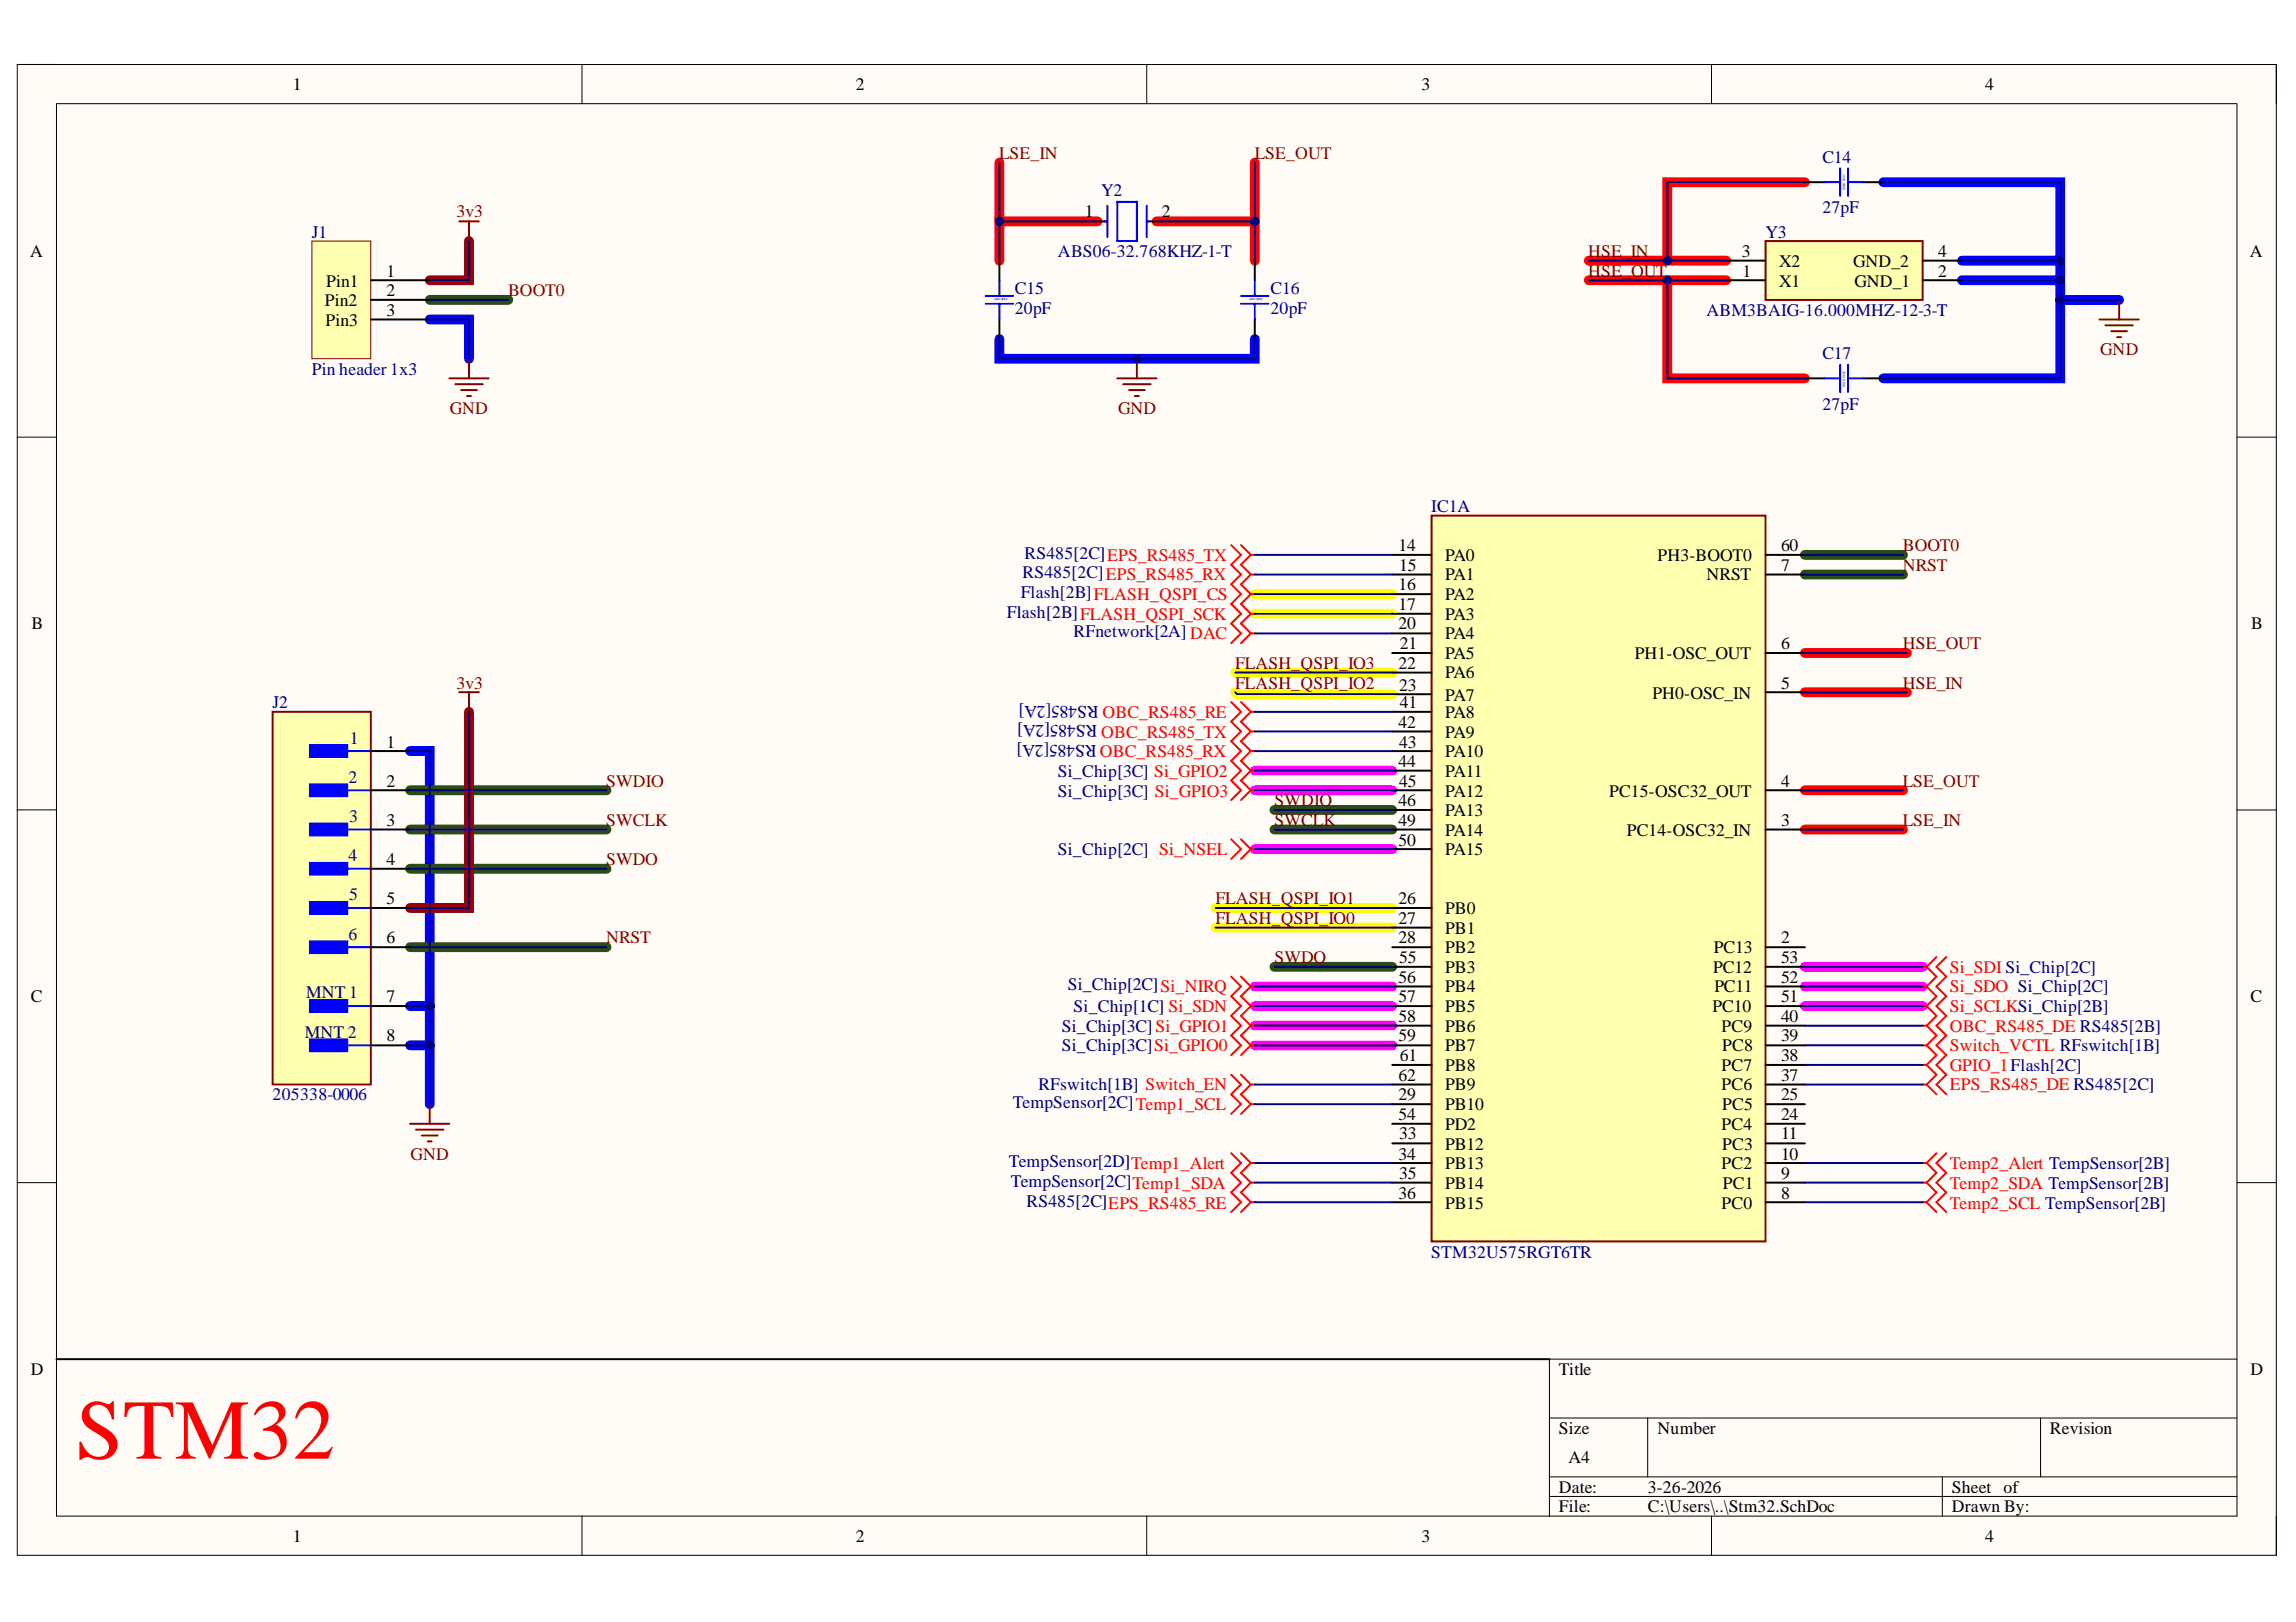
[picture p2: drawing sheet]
<svg xmlns="http://www.w3.org/2000/svg" width="297mm" height="210mm" viewBox="0 0 297 210" stroke-linecap="round" stroke-linejoin="round" font-family="sans-serif">
<defs><g id="words">
<text font-size="11" fill="#f00" x="9.8" y="188.8">STM32</text>
<g font-size="2.3">
<text x="37.9" y="11.7">1</text>
<text x="110.7" y="11.7">2</text>
<text x="183.9" y="11.7">3</text>
<text x="256.8" y="11.7">4</text>
<text x="140.3" y="28.1">1</text>
<text x="150.3" y="28.1">2</text>
<text x="3.9" y="33.3">A</text>
<text x="50" y="35.8">1</text>
<text x="225.4" y="33.3">3</text>
<text x="225.4" y="35.8">1</text>
<text x="230.2" y="34.6">X2</text>
<text x="239.7" y="34.6">GND_2</text>
<text x="250.7" y="35.8">2</text>
<text x="250.7" y="33.3">4</text>
<text x="291.1" y="33.3">A</text>
<text x="42" y="39.6">Pin2</text>
<text x="42.2" y="37.1">Pin1</text>
<text x="50" y="38.4">2</text>
<text x="50" y="40.9">3</text>
<text x="230.2" y="37.1">X1</text>
<text x="239.9" y="37.1">GND_1</text>
<text x="42.1" y="42.2">Pin3</text>
<text x="180.9" y="71.3">14</text>
<text x="230.4" y="71.3">60</text>
<text x="180.9" y="76.4">16</text>
<text x="181" y="73.8">15</text>
<text x="187" y="72.6">PA0</text>
<text x="187" y="75.1">PA1</text>
<text x="187" y="77.6">PA2</text>
<text x="214.4" y="72.6">PH3-BOOT0</text>
<text x="220.8" y="75.1">NRST</text>
<text x="230.4" y="73.8">7</text>
<text x="4.1" y="81.5">B</text>
<text x="180.9" y="78.9">17</text>
<text x="180.9" y="81.5">20</text>
<text x="181.1" y="84">21</text>
<text x="187" y="80.2">PA3</text>
<text x="187" y="82.7">PA4</text>
<text x="230.4" y="84">6</text>
<text x="291.3" y="81.5">B</text>
<text x="180.9" y="86.5">22</text>
<text x="181" y="89.4">23</text>
<text x="187" y="85.3">PA5</text>
<text x="187" y="87.8">PA6</text>
<text x="211.5" y="85.3">PH1-OSC_OUT</text>
<text x="230.4" y="89.1">5</text>
<text x="180.9" y="94.2">42</text>
<text x="181.1" y="91.7">41</text>
<text x="187" y="90.7">PA7</text>
<text x="187" y="95.5">PA9</text>
<text x="187" y="92.9">PA8</text>
<text x="213.8" y="90.4">PH0-OSC_IN</text>
<text x="50" y="96.7">1</text>
<text x="50" y="101.8">2</text>
<text x="180.9" y="99.3">44</text>
<text x="181" y="101.8">45</text>
<text x="181" y="96.7">43</text>
<text x="187" y="100.5">PA11</text>
<text x="187" y="98">PA10</text>
<text x="230.4" y="101.8">4</text>
<text x="50" y="106.9">3</text>
<text x="180.9" y="104.4">46</text>
<text x="180.9" y="106.9">49</text>
<text x="187" y="105.6">PA13</text>
<text x="187" y="103.1">PA12</text>
<text x="208.2" y="103.1">PC15-OSC32_OUT</text>
<text x="230.4" y="106.9">3</text>
<text x="50" y="112">4</text>
<text x="180.9" y="109.4">50</text>
<text x="187" y="110.7">PA15</text>
<text x="187" y="108.2">PA14</text>
<text x="210.5" y="108.2">PC14-OSC32_IN</text>
<text x="50" y="117">5</text>
<text x="180.9" y="117">26</text>
<text x="180.9" y="119.6">27</text>
<text x="187" y="118.3">PB0</text>
<text x="50" y="122.1">6</text>
<text x="180.9" y="122.1">28</text>
<text x="181" y="124.6">55</text>
<text x="187" y="120.8">PB1</text>
<text x="187" y="123.4">PB2</text>
<text x="187" y="125.9">PB3</text>
<text x="221.6" y="125.9">PC12</text>
<text x="221.7" y="123.4">PC13</text>
<text x="230.4" y="122.1">2</text>
<text x="230.4" y="124.6">53</text>
<text x="4" y="129.7">C</text>
<text x="50" y="129.7">7</text>
<text x="180.9" y="129.7">57</text>
<text x="180.9" y="127.2">56</text>
<text x="187" y="131">PB5</text>
<text x="187" y="128.4">PB4</text>
<text x="221.5" y="131">PC10</text>
<text x="221.8" y="128.4">PC11</text>
<text x="230.4" y="127.2">52</text>
<text x="230.4" y="129.7">51</text>
<text x="291.2" y="129.7">C</text>
<text x="50" y="134.8">8</text>
<text x="180.9" y="134.8">59</text>
<text x="180.9" y="132.2">58</text>
<text x="181.1" y="137.3">61</text>
<text x="187" y="136">PB7</text>
<text x="187" y="133.5">PB6</text>
<text x="222.7" y="133.5">PC9</text>
<text x="222.8" y="136">PC8</text>
<text x="230.4" y="132.2">40</text>
<text x="230.4" y="134.8">39</text>
<text x="230.4" y="137.3">38</text>
<text x="180.9" y="142.4">29</text>
<text x="180.9" y="139.8">62</text>
<text x="187" y="143.6">PB10</text>
<text x="187" y="141.1">PB9</text>
<text x="187" y="138.6">PB8</text>
<text x="222.7" y="138.6">PC7</text>
<text x="222.7" y="141.1">PC6</text>
<text x="222.8" y="143.6">PC5</text>
<text x="230.4" y="142.4">25</text>
<text x="230.4" y="139.8">37</text>
<text x="180.9" y="144.9">54</text>
<text x="181" y="147.4">33</text>
<text x="187" y="148.8">PB12</text>
<text x="187" y="146.2">PD2</text>
<text x="222.7" y="146.2">PC4</text>
<text x="222.8" y="148.8">PC3</text>
<text x="230.4" y="147.4">11</text>
<text x="230.4" y="144.9">24</text>
<text x="180.9" y="155.1">36</text>
<text x="180.9" y="150.1">34</text>
<text x="181" y="152.6">35</text>
<text x="187" y="153.9">PB14</text>
<text x="187" y="151.3">PB13</text>
<text x="222.7" y="151.3">PC2</text>
<text x="222.9" y="153.9">PC1</text>
<text x="230.4" y="155.1">8</text>
<text x="230.4" y="152.6">9</text>
<text x="230.4" y="150.1">10</text>
<text x="187" y="156.4">PB15</text>
<text x="222.7" y="156.4">PC0</text>
<text x="4" y="178">D</text>
<text x="201.7" y="178">Title</text>
<text x="291.2" y="178">D</text>
<text x="201.7" y="185.6">Size</text>
<text x="214.4" y="185.6">Number</text>
<text x="265.2" y="185.6">Revision</text>
<text x="202.9" y="189.4">A4</text>
<text x="201.7" y="193.2">Date:</text>
<text x="201.7" y="195.7">File:</text>
<text x="213.2" y="193.2">3-26-2026</text>
<text x="213.2" y="195.7">C:\Users\..\Stm32.SchDoc</text>
<text x="252.5" y="193.2">Sheet of</text>
<text x="252.5" y="195.7">Drawn By:</text>
<text x="37.9" y="199.5">1</text>
<text x="110.7" y="199.5">2</text>
<text x="183.9" y="199.5">3</text>
<text x="256.8" y="199.5">4</text>
</g>
<g font-size="2.3" fill="#800000">
<text x="129.3" y="20.5">LSE_IN</text>
<text x="162.3" y="20.5">LSE_OUT</text>
<text x="59" y="28.1">3v3</text>
<text x="205.5" y="33.3">HSE_IN</text>
<text x="205.5" y="35.8">HSE_OUT</text>
<text x="65.7" y="38.4">BOOT0</text>
<text x="271.7" y="46">GND</text>
<text x="58.2" y="53.6">GND</text>
<text x="144.7" y="53.6">GND</text>
<text x="246.2" y="71.3">BOOT0</text>
<text x="246.2" y="73.8">NRST</text>
<text x="246.2" y="84">HSE_OUT</text>
<text x="59" y="89.1">3v3</text>
<text x="159.8" y="86.5">FLASH_QSPI_IO3</text>
<text x="159.8" y="89.1">FLASH_QSPI_IO2</text>
<text x="246.2" y="89.1">HSE_IN</text>
<text x="78.4" y="101.8">SWDIO</text>
<text x="246.2" y="101.8">LSE_OUT</text>
<text x="78.4" y="106.9">SWCLK</text>
<text x="164.9" y="106.9">SWCLK</text>
<text x="164.9" y="104.4">SWDIO</text>
<text x="246.2" y="106.9">LSE_IN</text>
<text x="78.4" y="112">SWDO</text>
<text x="157.3" y="117">FLASH_QSPI_IO1</text>
<text x="157.3" y="119.6">FLASH_QSPI_IO0</text>
<text x="78.4" y="122.1">NRST</text>
<text x="164.9" y="124.6">SWDO</text>
<text x="53.1" y="150.1">GND</text>
</g>
<g font-size="2.3" fill="#000080">
<text x="235.8" y="21">C14</text>
<text x="142.5" y="25.3">Y2</text>
<text x="235.8" y="27.6">27pF</text>
<text x="40.4" y="30.8">J1</text>
<text x="136.9" y="33.3">ABS06-32.768KHZ-1-T</text>
<text x="228.4" y="30.8">Y3</text>
<text x="131.3" y="38.1">C15</text>
<text x="131.3" y="40.6">20pF</text>
<text x="164.4" y="38.1">C16</text>
<text x="164.4" y="40.6">20pF</text>
<text x="220.8" y="40.9">ABM3BAIG-16.000MHZ-12-3-T</text>
<text x="235.8" y="46.5">C17</text>
<text x="40.4" y="48.5">Pin header 1x3</text>
<text x="235.8" y="53.1">27pF</text>
<text x="185.2" y="66.2">IC1A</text>
<text x="132" y="77.4">Flash[2B]FLASH_QSPI_CS</text>
<text x="132.3" y="74.9">RS485[2C]EPS_RS485_RX</text>
<text x="132.6" y="72.3">RS485[2C]EPS_RS485_TX</text>
<text x="130.3" y="79.9">Flash[2B]FLASH_QSPI_SCK</text>
<text x="138.9" y="82.5">RFnetwork[2A] DAC</text>
<text x="35.3" y="91.7">J2</text>
<text x="141.9" y="93.9" transform="rotate(-180 141.9 93.9)">RS485[2A]</text>
<text x="142.1" y="91.3" transform="rotate(-180 142.1 91.3)">RS485[2A]</text>
<text x="45.1" y="101.3">2</text>
<text x="45.3" y="96.2">1</text>
<text x="136.9" y="100.5">Si_Chip[3C] Si_GPIO2</text>
<text x="141.9" y="96.4" transform="rotate(-180 141.9 96.4)">RS485[2A]</text>
<text x="45.2" y="106.4">3</text>
<text x="136.9" y="103.1">Si_Chip[3C] Si_GPIO3</text>
<text x="45.1" y="111.4">4</text>
<text x="136.9" y="110.7">Si_Chip[2C] Si_NSEL</text>
<text x="45.2" y="116.5">5</text>
<text x="45.1" y="121.6">6</text>
<text x="39.6" y="129.2">MNT 1</text>
<text x="138.1" y="128.2">Si_Chip[2C]Si_NIRQ</text>
<text x="138.9" y="131">Si_Chip[1C] Si_SDN</text>
<text x="39.4" y="134.3">MNT 2</text>
<text x="137.4" y="133.5">Si_Chip[3C]Si_GPIO1</text>
<text x="137.4" y="136">Si_Chip[3C]Si_GPIO0</text>
<text x="35.3" y="142.4">205338-0006</text>
<text x="131" y="143.4">TempSensor[2C]Temp1_SCL</text>
<text x="134.3" y="141.1">RFswitch[1B] Switch_EN</text>
<text x="130.5" y="151.1">TempSensor[2D]Temp1_Alert</text>
<text x="130.8" y="153.6">TempSensor[2C]Temp1_SDA</text>
<text x="132.8" y="156.1">RS485[2C]EPS_RS485_RE</text>
<text x="185.2" y="162.7">STM32U575RGT6TR</text>
</g>
<g font-size="2.3" fill="#f00">
<text x="142.5" y="95.5">OBC_RS485_TX</text>
<text x="142.6" y="92.9">OBC_RS485_RE</text>
<text x="142.3" y="98">OBC_RS485_RX</text>
<text x="252.3" y="125.9">Si_SDI Si_Chip[2C]</text>
<text x="252.3" y="128.4">Si_SDO Si_Chip[2C]</text>
<text x="252.3" y="131">Si_SCLKSi_Chip[2B]</text>
<text x="252.3" y="136">Switch_VCTL RFswitch[1B]</text>
<text x="252.3" y="133.5">OBC_RS485_DE RS485[2B]</text>
<text x="252.3" y="138.6">GPIO_1Flash[2C]</text>
<text x="252.3" y="141.1">EPS_RS485_DE RS485[2C]</text>
<text x="252.3" y="151.3">Temp2_Alert TempSensor[2B]</text>
<text x="252.3" y="153.9">Temp2_SDA TempSensor[2B]</text>
<text x="252.3" y="156.4">Temp2_SCL TempSensor[2B]</text>
</g>
<g font-size=".4" fill="#000080">
<text x="238.7" y="24.6" transform="rotate(-90 238.7 24.6)">SMD 0603</text>
<text x="130.4" y="38.6" transform="rotate(-180 130.4 38.6)">SMD 0603</text>
<text x="163.3" y="38.6" transform="rotate(-180 163.3 38.6)">SMD 0603</text>
<text x="238.7" y="50" transform="rotate(-90 238.7 50)">SMD 0603</text>
</g>
</g></defs>
<path d="M2.2 8.3h292.3v193h-292.3z" fill-rule="evenodd" fill="#fffcf8"/>
<path d="M2.2 8.3h292.3v193h-292.3z" fill="none" stroke="#000" stroke-width=".13"/>
<path d="M7.3 13.4h282.1v182.8h-282.1z" fill-rule="evenodd" fill="#fffcf8"/>
<g fill="none" stroke="#000" stroke-width=".13">
<path d="M2.2 8.3h5.1M7.3 13.4h282.1v182.8h-282.1zM75.3 8.3v5.1M148.4 8.3v5.1M221.4 8.3v5.1M289.4 8.3h5.1v5.1M2.2 56.6h5.1M289.4 56.6h5.1M2.2 104.8h5.1M289.4 104.8h5.1M2.2 153h5.1M289.4 153h5.1"/>
<path d="M289.4 175.9h-88.9v20.3M75.3 196.2v5.1M148.4 196.2v5.1M200.5 183.5h88.9M200.5 191.1h88.9M200.5 193.7h88.9M213.2 183.5v7.6M221.4 196.2v5.1M251.3 191.1v5.1M264 183.5v7.6M294.5 196.2v5.1"/>
</g>
<path d="M129.3 21v7.6M142 28.6h-12.7v5.1M149.6 28.6h12.7M162.3 21v12.7M205.5 36.3h17.8M205.5 33.7h17.8M215.7 36.3v12.7h17.8M233.5 23.6h-17.8v10.1M233.5 89.6h13.2M233.5 84.5h13.2M233.5 107.4h12.7M233.5 102.3h12.7" fill="none" stroke="#f00" stroke-width="1.3"/>
<path d="M243.7 23.6h22.8v10.1M253.8 36.3h12.7v12.7h-22.8M253.8 33.7h12.7v2.6M266.5 38.8h7.7M55.6 41.3h5.1v5.1M129.3 43.9v2.5h33v-2.5M53.1 97.2h2.5v33M53.1 135.3h2.5M53.1 130.2h2.5M55.6 130.2v12.7" fill="none" stroke="#00f" stroke-width="1.3"/>
<path d="M55.6 38.8h10.2M233.5 74.4h12.7M233.5 71.8h12.7M53.1 107.3h25.4M53.1 112.4h25.4M53.1 102.3h25.4M164.9 104.8h15.2M164.9 107.4h15.2M53.1 122.6h25.4M164.9 125.1h15.2" fill="none" stroke="#274e13" stroke-width="1.3"/>
<path d="M60.7 31.2v5.1h-5.1M60.7 92.1v25.4h-7.6" fill="none" stroke="#900" stroke-width="1.3"/>
<path d="M162.3 76.9h17.8M162.3 79.4h17.8M159.8 89.6l.3 .2h20M159.8 87h20.3M157.2 117.5h22.9M157.2 120h22.9" fill="none" stroke="#ff0" stroke-width="1.3"/>
<path d="M162.3 99.7h17.8M162.3 102.3h17.8M162.3 109.9h17.8M162.3 130.2h17.8M162.3 127.7h17.8M162.3 135.3h17.8M162.3 132.7h17.8M233.5 130.2h15.2M233.5 127.7h15.2M233.5 125.1h15.2" fill="none" stroke="#f0f" stroke-width="1.3"/>
<path d="M228.4 31.2h20.3v7.6h-20.3z" fill-rule="evenodd" fill="#ffffb0"/>
<path d="M228.4 31.2h20.3v7.6h-20.3zM274.2 38.8v2.5M144.5 49h5.1M145.3 49.7h3.6M146.1 50.5h2M146.8 51.2h.5M147.1 46.4v2.6M271.6 41.3h5.1M272.4 42.1h3.5M273.1 42.9h2.1M273.9 43.6h.5" fill="none" stroke="#800000" stroke-width=".25"/>
<path d="M223.3 36.3h5.1M223.3 33.7h5.1M233.5 23.6h2.5M241.1 23.6h2.6M248.7 36.3h5.1M248.7 33.7h5.1M233.5 49h2.5M241.1 49h2.6" fill="none" stroke="#000" stroke-width=".25"/>
<path d="M236 23.6h2.1M238.1 21.8v3.6M239.1 21.8v3.6M239.1 23.6h2M236 49h2.1M238.1 47.2v3.5M239.1 47.2v3.5M239.1 49h2" fill="none" stroke="#00f" stroke-width=".25"/>
<circle cx="147.1" cy="46.4" r=".51" fill="#000080"/>
<circle cx="147.1" cy="46.4" r=".51" fill="none" stroke="#000080" stroke-width=".13"/>
<path d="M129.3 33.7v2.6M162.3 33.7v2.6M129.3 41.3v2.6M162.3 41.3v2.6M7.3 175.9h193.2" fill="none" stroke="#000" stroke-width=".25"/>
<path d="M127.5 39.3h3.6M127.5 38.3h3.6M129.3 36.3v2M129.3 39.3v2M160.6 39.3h3.5M160.6 38.3h3.5M162.3 36.3v2M162.3 39.3v2" fill="none" stroke="#00f" stroke-width=".25"/>
<path d="M185.2 66.7h43.2v94h-43.2z" fill-rule="evenodd" fill="#ffffb0"/>
<path d="M185.2 66.7h43.2v94h-43.2z" fill="none" stroke="#800000" stroke-width=".25"/>
<g fill="none" stroke="#000" stroke-width=".25">
<path d="M180.1 74.4h5.1M180.1 71.8h5.1M180.1 76.9h5.1M180.1 79.4h5.1M228.4 74.4h5.1M228.4 71.8h5.1M180.1 84.5h5.1M180.1 82h5.1M180.1 87h5.1M180.1 89.8h5.1M180.1 99.7h5.1M180.1 97.2h5.1"/>
<path d="M180.1 94.7h5.1M180.1 92.1h5.1M228.4 89.6h5.1M228.4 84.5h5.1M180.1 107.4h5.1M180.1 102.3h5.1M180.1 117.5h5.1M180.1 104.8h5.1M180.1 109.9h5.1M228.4 107.4h5.1M228.4 102.3h5.1M180.1 122.6h5.1"/>
<path d="M180.1 120h5.1M180.1 132.7h5.1M180.1 135.3h5.1M180.1 137.8h5.1M180.1 130.2h5.1M180.1 127.7h5.1M180.1 125.1h5.1M228.4 122.6h5.1M228.4 132.7h5.1M228.4 135.3h5.1M228.4 137.8h5.1M228.4 130.2h5.1"/>
<path d="M228.4 127.7h5.1M228.4 125.1h5.1M180.1 155.6h5.1M180.1 153h5.1M180.1 150.5h5.1M180.1 148h5.1M180.1 145.4h5.1M180.1 142.9h5.1M180.1 140.3h5.1M228.4 155.6h5.1M228.4 153h5.1M228.4 150.5h5.1"/>
<path d="M228.4 148h5.1M228.4 145.4h5.1M228.4 142.9h5.1M228.4 140.3h5.1"/>
</g>
<path d="M35.3 92.1h12.7v48.2h-12.7z" fill-rule="evenodd" fill="#ffffb0"/>
<path d="M35.3 92.1h12.7v48.2h-12.7z" fill="none" stroke="#800000" stroke-width=".25"/>
<path d="M40.1 96.4h4.8v1.6h-4.8z" fill-rule="evenodd" fill="#00f"/>
<path d="M40.1 96.4h4.8v1.6h-4.8zM42.4 97.2h5.6" fill="none" stroke="#00f" stroke-width=".25"/>
<path d="M40.1 101.5h4.8v1.5h-4.8z" fill-rule="evenodd" fill="#00f"/>
<path d="M40.1 101.5h4.8v1.5h-4.8zM42.4 102.3h5.6" fill="none" stroke="#00f" stroke-width=".25"/>
<path d="M40.1 106.6h4.8v1.5h-4.8z" fill-rule="evenodd" fill="#00f"/>
<path d="M40.1 106.6h4.8v1.5h-4.8zM42.4 107.3h5.6" fill="none" stroke="#00f" stroke-width=".25"/>
<path d="M40.1 111.7h4.8v1.5h-4.8z" fill-rule="evenodd" fill="#00f"/>
<path d="M40.1 111.7h4.8v1.5h-4.8zM42.4 112.4h5.6" fill="none" stroke="#00f" stroke-width=".25"/>
<path d="M40.1 116.7h4.8v1.6h-4.8z" fill-rule="evenodd" fill="#00f"/>
<path d="M40.1 116.7h4.8v1.6h-4.8zM42.4 117.5h5.6" fill="none" stroke="#00f" stroke-width=".25"/>
<path d="M40.1 121.8h4.8v1.5h-4.8z" fill-rule="evenodd" fill="#00f"/>
<path d="M40.1 121.8h4.8v1.5h-4.8zM42.4 122.6h5.6" fill="none" stroke="#00f" stroke-width=".25"/>
<path d="M40.1 129.4h4.8v1.6h-4.8z" fill-rule="evenodd" fill="#00f"/>
<path d="M40.1 129.4h4.8v1.6h-4.8zM42.4 130.2h5.6" fill="none" stroke="#00f" stroke-width=".25"/>
<path d="M40.1 134.5h4.8v1.5h-4.8z" fill-rule="evenodd" fill="#00f"/>
<path d="M40.1 134.5h4.8v1.5h-4.8zM42.4 135.3h5.6" fill="none" stroke="#00f" stroke-width=".25"/>
<path d="M48 97.2h5.1M48 102.3h5.1M48 107.3h5.1M48 112.4h5.1M48 117.5h5.1M48 122.6h5.1M48 130.2h5.1M48 135.3h5.1" fill="none" stroke="#000" stroke-width=".25"/>
<path d="M59.4 89.6h2.5M60.7 89.6v2.5M53.1 145.4h5M53.8 146.2h3.6M54.6 146.9h2M55.3 147.7h.5M55.6 142.9v2.5" fill="none" stroke="#800000" stroke-width=".25"/>
<path d="M40.3 31.2h7.7v15.2h-7.7z" fill-rule="evenodd" fill="#ffffb0"/>
<path d="M40.3 31.2h7.7v15.2h-7.7z" fill="none" stroke="#800000" stroke-width=".13"/>
<path d="M48 36.3h7.6M48 38.8h7.6M142 28.6h1.3M148.4 28.6h1.2M48 41.3h7.6" fill="none" stroke="#000" stroke-width=".25"/>
<path d="M59.4 28.6h2.5M60.7 28.6v2.6M58.1 49h5.1M58.9 49.7h3.6M59.7 50.5h2M60.4 51.2h.5M60.7 46.4v2.6" fill="none" stroke="#800000" stroke-width=".25"/>
<g fill="none" stroke="#f00" stroke-width=".25">
<path d="M159.3 70.5l1.3 1.3-1.3 1.3 1.3 1.2-1.3 1.3 1.3 1.3-1.3 1.3 1.3 1.2-1.3 1.3 1.3 1.3-1.3 1.2M160.6 70.5l1.2 1.3M161.8 76.9l-1.2 1.3 1.2 1.2M161.8 74.3l-1.2 1.3 1.2 1.3M161.8 76.9h.5M161.8 79.4l-1.2 1.3 1.2 1.3M161.8 79.4h.5M161.8 71.8l-1.2 1.3 1.2 1.2M161.8 71.8h.5M161.8 74.3h.5M159.3 90.8l1.3 1.3-1.3 1.3 1.3 1.3-1.3 1.2 1.3 1.3-1.3 1.3 1.3 1.2-1.3 1.3 1.3 1.3-1.3 1.2M160.6 90.8l1.2 1.3"/>
<path d="M161.8 82l-1.2 1.2M161.8 82h.5M161.8 94.7l-1.2 1.2 1.2 1.3M161.8 92.1l-1.2 1.3 1.2 1.3M161.8 94.7h.5M161.8 97.2l-1.2 1.3 1.2 1.2M161.8 97.2h.5M161.8 99.7l-1.2 1.3 1.2 1.3M161.8 99.7h.5M161.8 92.1h.5M159.3 108.6l1.3 1.3-1.3 1.3M160.6 108.6l1.2 1.3"/>
<path d="M161.8 102.3l-1.2 1.2M161.8 102.3h.5M161.8 109.9l-1.2 1.3M161.8 109.9h.5M159.3 139.1l1.3 1.2-1.3 1.3 1.3 1.3-1.3 1.3M159.3 126.4l1.3 1.3-1.3 1.2 1.3 1.3-1.3 1.3 1.3 1.2-1.3 1.3 1.3 1.3-1.3 1.2M160.6 126.4l1.2 1.3M160.6 139.1l1.2 1.2M161.8 127.7h.5M161.8 127.7l-1.2 1.2 1.2 1.3M161.8 130.2l-1.2 1.3 1.2 1.2M161.8 130.2h.5"/>
<path d="M161.8 132.7l-1.2 1.3 1.2 1.3M161.8 132.7h.5M161.8 135.3l-1.2 1.2M161.8 135.3h.5M248.7 135.3h.6M248.7 137.8h.6M248.7 125.1h.6M248.7 127.7h.6M248.7 130.2h.6M248.7 132.7h.6M249.3 135.3l1.2 1.2-1.2 1.3M249.3 132.7l1.2 1.3-1.2 1.3"/>
<path d="M249.3 137.8l1.2 1.3-1.2 1.2M249.3 125.1l1.2 1.3-1.2 1.3M249.3 127.7l1.2 1.2-1.2 1.3M249.3 130.2l1.2 1.3-1.2 1.2M250.5 123.8l-1.2 1.3M251.8 123.8l-1.3 1.3 1.3 1.3-1.3 1.3 1.3 1.2-1.3 1.3 1.3 1.3-1.3 1.2 1.3 1.3-1.3 1.3 1.3 1.2-1.3 1.3 1.3 1.3-1.3 1.2 1.3 1.3M159.3 149.2l1.3 1.3-1.3 1.3 1.3 1.2-1.3 1.3 1.3 1.3-1.3 1.3M160.6 149.2l1.2 1.3M161.8 142.9l-1.2 1.3M161.8 140.3l-1.2 1.3 1.2 1.3M161.8 142.9h.5M161.8 150.5l-1.2 1.3 1.2 1.2"/>
<path d="M161.8 150.5h.5M161.8 153l-1.2 1.3 1.2 1.3M161.8 153h.5M161.8 140.3h.5M161.8 155.6h.5M161.8 155.6l-1.2 1.3M248.7 153h.6M248.7 140.3h.6M248.7 150.5h.6M248.7 155.6h.6M249.3 150.5l1.2 1.3-1.2 1.2M249.3 153l1.2 1.3-1.2 1.3"/>
<path d="M249.3 155.6l1.2 1.3M249.3 140.3l1.2 1.3M250.5 149.2l-1.2 1.3M251.8 149.2l-1.3 1.3 1.3 1.3-1.3 1.2 1.3 1.3-1.3 1.3 1.3 1.3"/>
</g>
<path d="M142.8 28.6h.5M143.3 26.6v4.1M144.5 26.1h2.6v5.1h-2.6zM148.4 26.6v4.1M148.4 28.6h.2" fill="none" stroke="#00f" stroke-width=".25"/>
<path d="M215.7 36.3v12.7h17.8" fill="none" stroke="#000080" stroke-width=".25"/>
<circle cx="215.7" cy="36.3" r=".51" fill="#000080"/>
<circle cx="215.7" cy="36.3" r=".51" fill="none" stroke="#000080" stroke-width=".13"/>
<path d="M233.5 23.6h-17.8v10.1" fill="none" stroke="#000080" stroke-width=".25"/>
<circle cx="215.7" cy="33.7" r=".51" fill="#000080"/>
<circle cx="215.7" cy="33.7" r=".51" fill="none" stroke="#000080" stroke-width=".13"/>
<path d="M253.8 36.3h12.7v12.7h-22.8" fill="none" stroke="#000080" stroke-width=".25"/>
<circle cx="266.5" cy="36.3" r=".51" fill="#000080"/>
<circle cx="266.5" cy="36.3" r=".51" fill="none" stroke="#000080" stroke-width=".13"/>
<circle cx="266.5" cy="38.8" r=".51" fill="#000080"/>
<circle cx="266.5" cy="38.8" r=".51" fill="none" stroke="#000080" stroke-width=".13"/>
<path d="M243.7 23.6h22.8v10.1" fill="none" stroke="#000080" stroke-width=".25"/>
<circle cx="266.5" cy="33.7" r=".51" fill="#000080"/>
<circle cx="266.5" cy="33.7" r=".51" fill="none" stroke="#000080" stroke-width=".13"/>
<path d="M253.8 33.7h12.7v2.6" fill="none" stroke="#000080" stroke-width=".25"/>
<circle cx="266.5" cy="36.3" r=".51" fill="#000080"/>
<circle cx="266.5" cy="36.3" r=".51" fill="none" stroke="#000080" stroke-width=".13"/>
<circle cx="266.5" cy="33.7" r=".51" fill="#000080"/>
<circle cx="266.5" cy="33.7" r=".51" fill="none" stroke="#000080" stroke-width=".13"/>
<path d="M205.5 36.3h17.8" fill="none" stroke="#000080" stroke-width=".25"/>
<circle cx="215.7" cy="36.3" r=".51" fill="#000080"/>
<circle cx="215.7" cy="36.3" r=".51" fill="none" stroke="#000080" stroke-width=".13"/>
<path d="M205.5 33.7h17.8" fill="none" stroke="#000080" stroke-width=".25"/>
<circle cx="215.7" cy="33.7" r=".51" fill="#000080"/>
<circle cx="215.7" cy="33.7" r=".51" fill="none" stroke="#000080" stroke-width=".13"/>
<path d="M162.3 28.6v5.1" fill="none" stroke="#000080" stroke-width=".25"/>
<circle cx="162.3" cy="28.6" r=".51" fill="#000080"/>
<circle cx="162.3" cy="28.6" r=".51" fill="none" stroke="#000080" stroke-width=".13"/>
<path d="M162.3 21v7.6" fill="none" stroke="#000080" stroke-width=".25"/>
<circle cx="162.3" cy="28.6" r=".51" fill="#000080"/>
<circle cx="162.3" cy="28.6" r=".51" fill="none" stroke="#000080" stroke-width=".13"/>
<path d="M142 28.6h-12.7v5.1" fill="none" stroke="#000080" stroke-width=".25"/>
<circle cx="129.3" cy="28.6" r=".51" fill="#000080"/>
<circle cx="129.3" cy="28.6" r=".51" fill="none" stroke="#000080" stroke-width=".13"/>
<path d="M129.3 21v7.6" fill="none" stroke="#000080" stroke-width=".25"/>
<circle cx="129.3" cy="28.6" r=".51" fill="#000080"/>
<circle cx="129.3" cy="28.6" r=".51" fill="none" stroke="#000080" stroke-width=".13"/>
<path d="M149.6 28.6h12.7" fill="none" stroke="#000080" stroke-width=".25"/>
<circle cx="162.3" cy="28.6" r=".51" fill="#000080"/>
<circle cx="162.3" cy="28.6" r=".51" fill="none" stroke="#000080" stroke-width=".13"/>
<path d="M266.5 38.8h7.7M129.3 43.9v2.5h33v-2.5M233.5 74.4h12.7M233.5 71.8h12.7M233.5 89.6h13.2M233.5 84.5h13.2M233.5 107.4h12.7M233.5 102.3h12.7" fill="none" stroke="#000080" stroke-width=".25"/>
<circle cx="266.5" cy="38.8" r=".51" fill="#000080"/>
<circle cx="266.5" cy="38.8" r=".51" fill="none" stroke="#000080" stroke-width=".13"/>
<path d="M55.6 135.3v7.6" fill="none" stroke="#000080" stroke-width=".25"/>
<circle cx="55.6" cy="135.3" r=".51" fill="#000080"/>
<circle cx="55.6" cy="135.3" r=".51" fill="none" stroke="#000080" stroke-width=".13"/>
<path d="M53.1 135.3h2.5" fill="none" stroke="#000080" stroke-width=".25"/>
<circle cx="55.6" cy="135.3" r=".51" fill="#000080"/>
<circle cx="55.6" cy="135.3" r=".51" fill="none" stroke="#000080" stroke-width=".13"/>
<path d="M53.1 130.2h2.5" fill="none" stroke="#000080" stroke-width=".25"/>
<circle cx="55.6" cy="130.2" r=".51" fill="#000080"/>
<circle cx="55.6" cy="130.2" r=".51" fill="none" stroke="#000080" stroke-width=".13"/>
<g fill="none" stroke="#000080" stroke-width=".25">
<path d="M55.6 38.8h10.2M60.7 31.2v5.1h-5.1M55.6 41.3h5.1v5.1M162.3 76.9h17.8M162.3 79.4h17.8M159.8 89.6l.3 .2h20M159.8 87h20.3M162.3 82h17.8M162.3 94.7h17.8M162.3 97.2h17.8M162.3 99.7h17.8M162.3 92.1h17.8"/>
<path d="M157.2 117.5h22.9M162.3 102.3h17.8M162.3 109.9h17.8M164.9 104.8h15.2M164.9 107.4h15.2M55.6 130.2v5.1M157.2 120h22.9M162.3 130.2h17.8M162.3 127.7h17.8M162.3 135.3h17.8M162.3 132.7h17.8M164.9 125.1h15.2"/>
<path d="M233.5 125.1h15.2M233.5 130.2h15.2M233.5 127.7h15.2M233.5 132.7h15.2M162.3 142.9h17.8M162.3 153h17.8M162.3 140.3h17.8"/>
</g>
<circle cx="55.6" cy="135.3" r=".51" fill="#000080"/>
<circle cx="55.6" cy="135.3" r=".51" fill="none" stroke="#000080" stroke-width=".13"/>
<circle cx="55.6" cy="130.2" r=".51" fill="#000080"/>
<circle cx="55.6" cy="130.2" r=".51" fill="none" stroke="#000080" stroke-width=".13"/>
<path d="M53.1 97.2h2.5v33" fill="none" stroke="#000080" stroke-width=".25"/>
<circle cx="55.6" cy="130.2" r=".51" fill="#000080"/>
<circle cx="55.6" cy="130.2" r=".51" fill="none" stroke="#000080" stroke-width=".13"/>
<g fill="none" stroke="#000080" stroke-width=".25">
<path d="M162.3 71.8h17.8M162.3 74.4h17.8M60.7 92.1v25.4h-7.6M53.1 112.4h25.4M53.1 107.3h25.4M53.1 102.3h25.4M53.1 122.6h25.4M233.5 135.3h15.2M233.5 137.8h15.2M162.3 155.6h17.8M162.3 150.5h17.8M233.5 155.6h15.2"/>
<path d="M233.5 153h15.2M233.5 150.5h15.2M233.5 140.3h15.2"/>
</g>
<use href="#words"/>
</svg>
